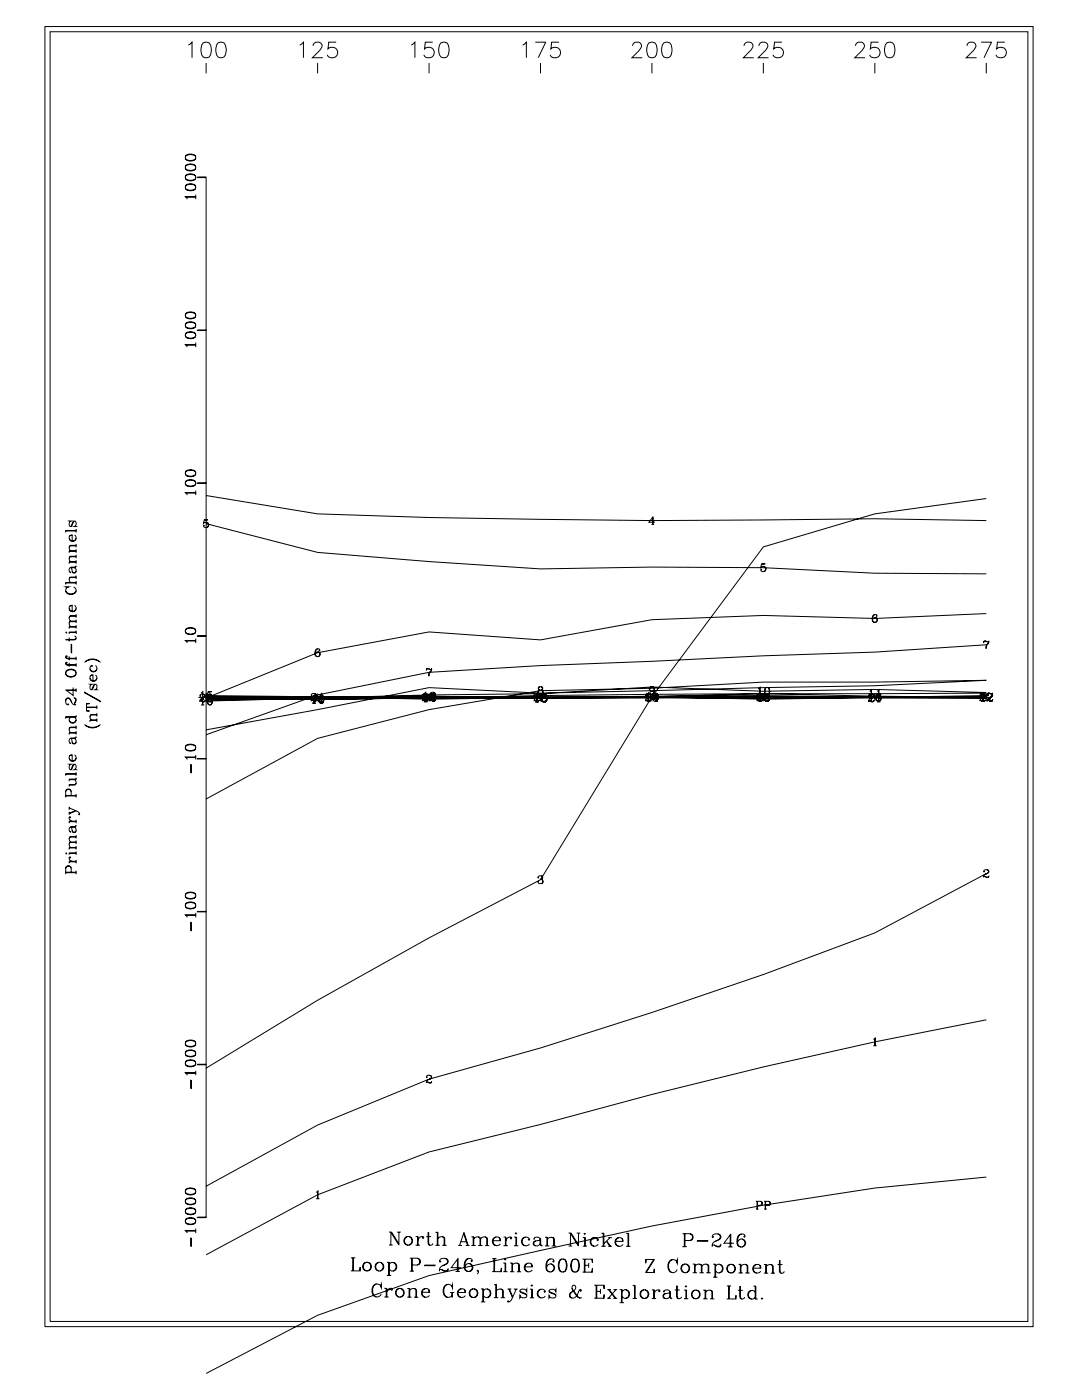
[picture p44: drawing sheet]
<svg xmlns="http://www.w3.org/2000/svg" width="215mm" height="279mm" viewBox="0 0 215 279" stroke-linecap="round" stroke-linejoin="round" font-family="sans-serif">
<g fill="none" stroke="#000" stroke-width=".2">
<path d="M8.9 5.3h197v259.1h-197zM10 6.3h194.9v257.1h-194.9zM37.5 9l.8-.6v3.1M40.5 8.5a1.02 1.02 0 0 1 1.5 .5 2.6 2.6 0 0 1-.3 2.4 1.02 1.02 0 0 1-1.5-.5 2.6 2.6 0 0 1 .3-2.4zM41.1 12.5v2.1M43.5 8.5a1.01 1.01 0 0 1 1.4 .5 2.53 2.53 0 0 1-.3 2.4 1.02 1.02 0 0 1-1.4-.5 2.6 2.6 0 0 1 .3-2.4zM59.7 9l.8-.6v3.1M62.4 9.1a.77 .77 0 0 1 .6-.7h.6a.76 .76 0 0 1 .4 1.2l-1.7 1.9h2M63.3 12.5v2.1M67 8.4h-1.5l-.1 1.3a1.1 1.1 0 0 1 1.6 0 1.1 1.1 0 0 1-.2 1.7 1.1 1.1 0 0 1-1.6-.5M82 9l.7-.6v3.1M85.5 12.5v2.1"/>
<path d="M86.2 8.4h-1.4l-.2 1.3a1.1 1.1 0 0 1 1.7 0 1.1 1.1 0 0 1-.2 1.7 1.1 1.1 0 0 1-1.6-.5M87.9 8.5a1.02 1.02 0 0 1 1.5 .5 2.62 2.62 0 0 1-.3 2.4 1.02 1.02 0 0 1-1.5-.5 2.54 2.54 0 0 1 .3-2.4zM104.2 9l.7-.6v3.1M106.7 8.4h2.1l-1.5 3.1M107.7 12.5v2.1M111.4 8.4h-1.5l-.1 1.3a1.1 1.1 0 0 1 1.6 0 1.1 1.1 0 0 1-.2 1.7 1.1 1.1 0 0 1-1.6-.5M126.1 9.1a.77 .77 0 0 1 .6-.7h.6a.76 .76 0 0 1 .4 1.2l-1.8 1.9h2.1M129.3 8.5a1.02 1.02 0 0 1 1.5 .5 2.62 2.62 0 0 1-.3 2.4 1.02 1.02 0 0 1-1.5-.5 2.55 2.55 0 0 1 .3-2.4zM129.9 12.5v2.1M132.3 8.5a1.02 1.02 0 0 1 1.5 .5 2.6 2.6 0 0 1-.3 2.4 1.02 1.02 0 0 1-1.5-.5 2.57 2.57 0 0 1 .3-2.4zM148.3 9.1a.77 .77 0 0 1 .6-.7h.6a.76 .76 0 0 1 .4 1.2l-1.8 1.9h2.1M151.3 9.1a.77 .77 0 0 1 .5-.7h.6a.76 .76 0 0 1 .5 1.2l-1.8 1.9h2.1"/>
<path d="M152.1 12.5v2.1M155.8 8.4h-1.4l-.2 1.3a1.1 1.1 0 0 1 1.7 0 1.1 1.1 0 0 1-.2 1.7 1.1 1.1 0 0 1-1.6-.5M170.5 9.1a.77 .77 0 0 1 .6-.7h.6a.76 .76 0 0 1 .4 1.2l-1.8 1.9h2.1M174.3 12.5v2.1M175.1 8.4h-1.5l-.1 1.3a1.1 1.1 0 0 1 1.6 0 1.1 1.1 0 0 1-.2 1.7 1.1 1.1 0 0 1-1.6-.5M176.7 8.5a1.02 1.02 0 0 1 1.5 .5 2.6 2.6 0 0 1-.3 2.4 1.02 1.02 0 0 1-1.5-.5 2.6 2.6 0 0 1 .3-2.4zM192.7 9.1a.77 .77 0 0 1 .6-.7h.6a.76 .76 0 0 1 .4 1.2l-1.7 1.9h2M195.5 8.4h2.1l-1.5 3.1M196.6 12.5v2.1M200.3 8.4h-1.5l-.2 1.3a1.1 1.1 0 0 1 1.7 0 1.1 1.1 0 0 1-.2 1.7 1.1 1.1 0 0 1-1.6-.5M36.9 37.4a.94 .94 0 0 0 1.2 .6l.5-.1a.64 .64 0 0 0 .4-.6 .64 .64 0 0 0-.4-.6 1.74 1.74 0 0 0-1.6 .2 .56 .56 0 0 0 .3 .9 1.22 1.22 0 0 0 1.7-.4M36.9 37.2a1.32 1.32 0 0 1 2.1 0"/>
<path d="M36.9 35.5a1.13 1.13 0 0 0 1.7 .4 .63 .63 0 0 0 .4-.5 .63 .63 0 0 0-.4-.6 1.68 1.68 0 0 0-1.6 .2 .56 .56 0 0 0 .3 .8h1.3l.4-.3M36.9 35.2a1.33 1.33 0 0 1 2.1 0M36.9 33.5a1.12 1.12 0 0 0 1.7 .5 .64 .64 0 0 0 .4-.6 .64 .64 0 0 0-.4-.6 1.77 1.77 0 0 0-1.6 .2 .56 .56 0 0 0 .3 .9 1.22 1.22 0 0 0 1.7-.4M36.9 33.3a1.32 1.32 0 0 1 2.1 0M36.9 31.5a1.13 1.13 0 0 0 1.7 .5 .63 .63 0 0 0 .4-.6 .63 .63 0 0 0-.4-.6 1.68 1.68 0 0 0-1.6 .2 .56 .56 0 0 0 .3 .9 1.22 1.22 0 0 0 1.7-.4M36.9 31.3a1.32 1.32 0 0 1 2.1 0M37 39.3h2M39 39.2h-2.1l.4 .5M39 38.8v.9M39.3 35.3l1.7 .1zM39.5 35.4h1.6v207.3h-1.6M36.9 66.9a1.13 1.13 0 0 0 1.7 .5 .63 .63 0 0 0 .4-.6 .63 .63 0 0 0-.4-.6 1.77 1.77 0 0 0-1.6 .2 .56 .56 0 0 0 .3 .9 1.22 1.22 0 0 0 1.7-.4"/>
<path d="M36.9 66.7a1.32 1.32 0 0 1 2.1 0M36.9 64.9a.94 .94 0 0 0 1.2 .6l.5-.1a.64 .64 0 0 0 .4-.6 .64 .64 0 0 0-.4-.5 1.67 1.67 0 0 0-1.6 .1 .55 .55 0 0 0 .3 .9 1.22 1.22 0 0 0 1.7-.4M36.9 64.7a1.33 1.33 0 0 1 2.1 0M36.9 63a1.12 1.12 0 0 0 1.7 .5 .64 .64 0 0 0 .4-.6 .64 .64 0 0 0-.4-.6 1.77 1.77 0 0 0-1.6 .2 .56 .56 0 0 0 .3 .9 1.22 1.22 0 0 0 1.7-.4M36.9 62.8a1.32 1.32 0 0 1 2.1 0M37 68.8h2M39 68.7h-2.1l.4 .5M39 68.3v.9M39.3 65.8l1.7 .1zM36.9 96.4a1.13 1.13 0 0 0 1.7 .5 .63 .63 0 0 0 .4-.6 .63 .63 0 0 0-.4-.6 1.68 1.68 0 0 0-1.6 .2 .56 .56 0 0 0 .3 .9h1.3l.4-.4M36.9 96.2a1.33 1.33 0 0 1 2.1 0M36.9 94.4a.94 .94 0 0 0 1.2 .6l.5-.1a.64 .64 0 0 0 .4-.6 .64 .64 0 0 0-.4-.6 1.77 1.77 0 0 0-1.6 .2 .56 .56 0 0 0 .3 .9 1.22 1.22 0 0 0 1.7-.4"/>
<path d="M36.9 94.2a1.32 1.32 0 0 1 2.1 0M37 98.3h2M39 98.2h-2.1l.4 .5M39 97.8v.9M39.3 96.2l1.7 .1zM41.1 98.8l22.2 3.6a2113.3 2113.3 0 0 0 111 1l22.3 .4M196.6 99.4l-22.3 3-22.2 6.6-22.2 29.9-22.2 36.4-22.2 11.6-22.2 12.5-22.2 13.5M13.1 117.8a1.17 1.17 0 0 0 2.1 0M13.1 116.2h2.1M13.1 105.8h2.1M13.8 107.3a.73 .73 0 0 0 .7 .5 .73 .73 0 0 0 .7-.5M13.8 112.1h1.4"/>
<path d="M13.8 109.9h1.4M14.2 113.1l.3 1 .4 .1a.63 .63 0 0 0 0-1.1M14.4 113.8a.4 .4 0 0 0 .4 .3 .4 .4 0 0 0 .4-.3M14.4 106.7l-.5 .1M14.7 117a.76 .76 0 0 1 .5 .9 .76 .76 0 0 1-.8 .6 .9 .9 0 0 1-1-.2 .9 .9 0 0 1-.2-1l.2-.2-.3-.1h.6l-.3 .1M14.8 103.9l-.6 1h-.2l-.2-.2 .1-.6 .3-.2h-.4l.2 .1M14.9 106.6a.69 .69 0 0 1 .2 1.1 .69 .69 0 0 1-1.1 0 .69 .69 0 0 1 .2-1.1h.2v1.2M15 104.9h.2h-.4l.4-.3v-.4l-.2-.3h-.3l-.6 1M15.2 115h-1.1a.63 .63 0 0 0 0 1.1M15.2 115.1h-1.1l-.3 .3M15.2 112.8l-.3 .2h-.7l-.3 .2-.1 .6 .3 .3-.1-.1M15.2 112.8l-.3 .3h-.9"/>
<path d="M15.2 110.9h-1.1a.63 .63 0 0 0 0 1.1M15.2 111h-1.1l-.3 .3M15.2 108.7h-1.1a.63 .63 0 0 0 0 1.1M15.2 108.8h-1.1l-.3 .3M15.2 105.4v.7M15.2 108.4v.7M15.2 109.5v.7M15.2 110.6v.7M15.2 111.7v.7M15.2 114.7v.7M15.2 115.8v.7M15.2 109.8h-1.4v.4"/>
<path d="M15.2 112h-1.4v.4M15.2 105.7h-2.1v.4M15.2 116.1h-2.1v.4M40.7 103.7l.8-.1h-.8l-.1 .7a.56 .56 0 0 1 .8-.1 .56 .56 0 0 1 0 .8 .56 .56 0 0 1-.8-.1v-.2v.2M41.1 104.4l22.2 5.7 22.2 1.8 22.2 1.5 22.2-.4 22.2 .2 22.2 1.1 22.3 .1M41.2 104.1l.3 .2a.56 .56 0 0 1-.3 .9M129.9 104.5h.5M130.1 103.1v1.4M130.5 104.1h-1.2l.9-1.1v1.5M151.8 112.4h.7h-.7l-.2 .7a.55 .55 0 0 1 .9-.2 .55 .55 0 0 1 0 .9 .55 .55 0 0 1-.9-.2l.1-.1v.1M152.2 112.9l.4 .4-.1 .4-.3 .2M13.1 139.6l.1-.2a.46 .46 0 0 1 .7-.1l.4 .7"/>
<path d="M13.1 134.3a1.08 1.08 0 0 0 1.1 .7 1.08 1.08 0 0 0 1-.9 1.08 1.08 0 0 0-1.1-.7 1.08 1.08 0 0 0-1 .9 1.19 1.19 0 0 0 2.1 0M13.1 134.1a1.19 1.19 0 0 1 2.1 0M13.1 132.3l.3 .2h1.8M13.1 131l.3 .2h1.8M13.1 126.1h.2l-.1 .1zM13.2 132.1l.1 .1 .1-.1h-.3l.1 .4 .2 .1h1.8M13.2 130.8h.2l-.1-.1-.2 .1 .1 .4 .2 .1h1.8M13.3 137.6h1.9M13.8 121.3a.72 .72 0 0 0 .7 .5 .72 .72 0 0 0 .7-.5M13.8 127.1v.8M13.8 130.8v.8M13.8 132.1v.8"/>
<path d="M13.8 126.1h1.4M13.8 125h1.4M14.2 128.4l.1 1.7zM14.4 120.7l-.5 .1M14.6 137v1.6l-1.5-1.1h2.1M14.7 139.1l.5 .2v.4l-.3 .5M14.9 139.1l.2 .3-.2 .8 .1 .3M14.9 126.8a.42 .42 0 0 1 .2 .7l-2 .1M14.9 120.7a.69 .69 0 0 1 .2 1 .69 .69 0 0 1-1.1 0 .69 .69 0 0 1 .2-1h.2v1.1M15.2 127.3l-.4 .2h-1.7M15.2 123.8h-1.1a.63 .63 0 0 0 0 1.1M15.2 123.9h-1.1l-.3 .3"/>
<path d="M15.2 122.7h-1.1a.63 .63 0 0 0 0 1.1M15.2 122.8h-1.1l-.3 .3M15.2 122.4v.7M15.2 123.5v.7M15.2 124.6v.7M15.2 125.7v.7M15.2 130.9v.7M15.2 132.2v.7M15.2 137.2v.7M15.2 124.9h-1.4v.4M15.2 126h-1.4v.4M16.8 138l3.2 1.8z"/>
<path d="M16.8 132.1a2.12 2.12 0 0 1 3.2 0M17 131.9l.4-.3a2.52 2.52 0 0 1 2.4 .3M17.9 135.2a.72 .72 0 0 0 .7 .5 .72 .72 0 0 0 .7-.5M17.9 133.3a.72 .72 0 0 0 .7 .5 .72 .72 0 0 0 .7-.5M18.5 134.6l-.5 .1M18.9 136.4l-.6 1.1h-.2l-.2-.3 .1-.6 .3-.2h-.4l.2 .1M19 134.5a.69 .69 0 0 1 .2 1.1 .69 .69 0 0 1-1.1 0 .69 .69 0 0 1 .2-1.1h.2v1.2M19 132.6a.69 .69 0 0 1 .2 1.1 .69 .69 0 0 1-1.1 0 .69 .69 0 0 1 .2-1.1v.2l-.1-.1M19.1 137.4l.2 .1h-.4l.4-.4v-.4l-.2-.3h-.3l-.6 1.1M36.9 125.9a1.12 1.12 0 0 0 1.7 .5 .64 .64 0 0 0 .4-.6 .64 .64 0 0 0-.4-.6 1.68 1.68 0 0 0-1.6 .2 .55 .55 0 0 0 .3 .9 1.22 1.22 0 0 0 1.7-.4M36.9 125.7a1.33 1.33 0 0 1 2.1 0M37 127.8h2"/>
<path d="M39 127.7h-2.1l.4 .5M39 127.3v.9M39.3 126.7l1.7 .1zM39.5 139h2.4M39.9 138.6v.2l-.1-.1a.53 .53 0 0 1 .6-.4 .53 .53 0 0 1 .5 .5l-.3 .3a.76 .76 0 0 0-.8 .8M40 139.3l.4-.3v1.5M40 138.2l.4-.3v1.5M40 139.4h.7M40.3 137.9v2.6M40.5 138.4l.2 .1 .1 .3-.6 .4M40.9 139.7l-.3 .1h-.8M40.9 139.5l-.2 .4-.7-.2"/>
<path d="M41.1 139h155.5M41.1 138.6l22.2 .3 22.2 .5 22.2-.4 88.9 .1-155.5-.2 22.2 .5 66.6-.5 22.2 .1 44.5-.1-22.3 .1-22.2 .4-22.2-.5-22.2 .1-22.2-.1-22.2 .4-22.2-.2M41.1 138.8l22.2 .6 22.2-.4 66.6 .1 44.5-.1M41.1 138.2v1.6M41.5 137.9h.7h-.7l-.2 .7a.56 .56 0 0 1 .8-.2 .56 .56 0 0 1 0 .9 .56 .56 0 0 1-.8-.2l.1-.1v.1M41.7 139a.9 .9 0 0 0 0 1.5h.2a.91 .91 0 0 0 0-1.5h-.2a1.01 1.01 0 0 0 0 1.5M41.7 138.4a.9 .9 0 0 0 0 1.5h.2a.91 .91 0 0 0 0-1.5h-.2a1.01 1.01 0 0 0 0 1.5M41.9 139a1.01 1.01 0 0 1 0 1.5M41.9 139.4l.4-.4-.1-.4-.3-.2a.97 .97 0 0 1 0 1.5M62.1 138.5v.2l-.1-.1a.53 .53 0 0 1 .6-.4 .53 .53 0 0 1 .5 .5l-.3 .3a.78 .78 0 0 0-.8 .8M62.3 138.9l.3-.3v1.5M62.5 139h1.6"/>
<path d="M62.5 138.7v1.4M62.7 138.2l.2 .2 .1 .3-.6 .4M63.1 139.6l-.2 .1-.9-.1M63.1 139.4l-.2 .4-.6-.2M63.3 129.3a.94 .94 0 0 0-.1 1.6M63.3 138.2v1.6M63.4 129.9l.3 .5v.3l-.3 .2M63.7 129.6v.1v-.1a.54 .54 0 0 0-.6-.2 .54 .54 0 0 0-.3 .6v.4a.51 .51 0 0 0 .5 .5 .51 .51 0 0 0 .5-.6 .51 .51 0 0 0-.7-.3l-.2 .4M63.7 138.9l.4-.3v1.5l.4-.4-.1-.3-.3-.2M63.7 138.5l.4-.3v1.6M63.7 139.8h.7M64 138.6a.93 .93 0 0 0 0 1.5"/>
<path d="M64 138.3v1.8M64.4 138.8v.2l.1-.2a.49 .49 0 0 0-.5-.2 .49 .49 0 0 0-.4 .4 .8 .8 0 0 0 .4 1.1 .49 .49 0 0 0 .5-.3 .49 .49 0 0 0-.4-.6 .49 .49 0 0 0-.5 .4M84.3 138.5l.1 .1h-.2a.53 .53 0 0 1 .6-.4 .53 .53 0 0 1 .5 .5l-.3 .3a.79 .79 0 0 0-.8 .8M84.5 138.3l.3-.3v1.5M84.5 138.6l.3-.2v1.5M84.5 139.9h.6M84.7 139h1.6M84.8 138.1v1.8M84.9 138.2l.2 .2 .1 .3-.6 .4M85 133.5l.2-.3 .5 .2 .3-.2v.5a1.23 1.23 0 0 0-.5 1.1M85 133.2v.5M85.1 133.4l.3-.1 .3 .1"/>
<path d="M85.3 139.6l-.2 .1-.9-.1M85.3 139.4l-.2 .4-.6-.2 .6-.1M85.5 138.2v1.6M85.7 138.6l.3-.2 .5 .2 .3-.2-.1 .4a1.25 1.25 0 0 0-.5 1.1M85.7 138.4v.4M85.8 138.3v.1h-.1a.53 .53 0 0 1 .6-.4 .53 .53 0 0 1 .5 .4l-.3 .3a.77 .77 0 0 0-.8 .8M86 133.7a1.11 1.11 0 0 0-.6 1.1M86.4 138l.3 .3a.57 .57 0 0 1-.6 .6M86.4 138.2l.3 .3a.59 .59 0 0 1-.6 .6M86.5 138.6l-.5-.2-.2 .3-.1-.1a.53 .53 0 0 1 .6-.4 .53 .53 0 0 1 .5 .5l-.3 .3a.79 .79 0 0 0-.8 .8M86.7 138.8a1.1 1.1 0 0 0-.5 1.1M86.8 139.3l-.3 .2-.8-.1"/>
<path d="M86.8 139.2l-.2 .3-.6-.2M86.8 139.6l-.3 .1-.8-.1M86.8 139.4l-.2 .4-.6-.2M106.5 138.5l.1 .1h-.1a.53 .53 0 0 1 .5-.4 .53 .53 0 0 1 .5 .5l-.3 .3a.78 .78 0 0 0-.7 .8M106.7 138.6l.3-.2v1.5M106.7 139.9h.6M106.9 139h1.6M107 138.4v1.5M107.1 138.2l.3 .3a.59 .59 0 0 1-.6 .6M107.5 139.6l-.2 .1-.8-.1M107.5 139.4l-.2 .4-.6-.2M107.6 136.9l-.3 .1v.3a.51 .51 0 0 0 .9 0v-.2a.53 .53 0 0 0-.8-.1l-.1 .3 .3 .3"/>
<path d="M107.6 137.6l-.4 .2a.52 .52 0 0 0 .6 .7 .52 .52 0 0 0 .4-.8l-.3-.1M107.6 137.6l-.3 .2v.3l.3 .3M107.7 138.2v1.6M107.9 136.9l.2 .2-.2 .5M107.9 137.6l.3 .2v.3l-.3 .3M108 138.6v.2l-.1-.1a.49 .49 0 0 1 .6-.4 .49 .49 0 0 1 .4 .5l-.1 .1-.4 .1M108 138.5v.2l-.1-.1a.49 .49 0 0 1 .6-.4 .49 .49 0 0 1 .4 .5l-.1 .1-.4 .1M108.3 138.4h-.2l-.1 .4a.54 .54 0 0 0 .9 0v-.2a.53 .53 0 0 0-.7-.2l-.1 .4 .2 .2M108.3 139l-.4 .3a.51 .51 0 0 0 .7 .6 .51 .51 0 0 0 .2-.8l-.2-.1M108.3 139l-.3 .3v.3l.3 .3M108.6 139l.2-.2v-.4h-.2l.2 .2v.3l-.2 .1 .2 .1a.43 .43 0 0 1 .2 .5 .43 .43 0 0 1-.4 .3l-.5-.1-.1-.3v.1M108.6 139l.3 .3-.1 .5-.2 .1 .3-.3-.1-.4"/>
<path d="M108.6 138.2l.2 .2v.3l-.2 .2 .2 .1a.44 .44 0 0 1 .2 .4 .44 .44 0 0 1-.4 .4l-.5-.1-.1-.4v.2M108.8 139l.1 .5-.3 .3M128.7 138.5v.2v-.1a.53 .53 0 0 1 .5-.4 .53 .53 0 0 1 .5 .5l-.3 .3a.77 .77 0 0 0-.7 .8M128.9 138.4l.4-.3v1.6M128.9 138.5l.4-.3v1.6M128.9 139.8h.7M128.9 139.7h.7M129.1 139h1.6M129.2 138.2v1.6M129.3 138.2l.3 .3a.59 .59 0 0 1-.6 .6M129.7 139.6l-.2 .1-.8-.1M129.7 139.4l-.1 .4-.7-.2"/>
<path d="M129.9 136.9l-.4 .4 .1 .3 .3 .2M129.9 138.2v1.6M130 136.9a.94 .94 0 0 1-.1 1.5M130.4 137.4a.5 .5 0 0 1-.7 .4 .5 .5 0 0 1-.2-.7 .5 .5 0 0 1 .7-.1 .85 .85 0 0 1 .3 .9 .85 .85 0 0 1-.8 .5l-.2-.2 .1-.1v.1M130.6 138.2l-.4 .5 .1 .3 .3 .2M130.6 139.8h.5M130.6 139.7h.5M130.7 138.2a.93 .93 0 0 1 0 1.6M130.8 138.3v1.5M130.9 138.2l-.8 1.1h1.2M131.1 138.7a.5 .5 0 0 1-.6 .4 .5 .5 0 0 1-.3-.7 .5 .5 0 0 1 .8-.1 .84 .84 0 0 1 .2 .9 .84 .84 0 0 1-.8 .6l-.2-.2 .1-.2v.2M131.3 139.2h-1.2l.8-1.1v1.7"/>
<path d="M151 138.5v.1h-.1a.53 .53 0 0 1 .5-.4 .53 .53 0 0 1 .5 .5l-.3 .3a.77 .77 0 0 0-.7 .8M151.1 137.3l.4-.3v1.6M151.1 138.5l.4-.3v1.6M151.1 138.6h.7M151.1 139.8h.7M151.3 139h1.6M151.4 137.1v2.7M151.5 138.2l.3 .2v.3l-.5 .4M151.9 139.6l-.2 .1-.8-.1M151.9 139.4l-.1 .4-.7-.2M152.1 138.2v1.6M152.5 138.3l.7-.1h-.7l-.1 .8a.56 .56 0 0 1 .8-.2 .56 .56 0 0 1 0 .9 .56 .56 0 0 1-.8-.2v-.2v.2"/>
<path d="M152.8 137a.9 .9 0 0 0 0 1.6h.2a.89 .89 0 0 0 0-1.6 .84 .84 0 0 0-.4 1.4l.2 .2M152.8 138.2a.9 .9 0 0 0 0 1.6h.2a.89 .89 0 0 0 0-1.6 .84 .84 0 0 0-.4 1.4l.2 .2M153 137a.99 .99 0 0 1 0 1.6M153 138.2a.99 .99 0 0 1 0 1.6l.1-.1a.54 .54 0 0 0 .2-.5 .54 .54 0 0 0-.3-.5M173.2 138.6v.2l-.1-.1a.53 .53 0 0 1 .5-.4 .53 .53 0 0 1 .5 .5l-.3 .3a.76 .76 0 0 0-.7 .8M173.3 137.8l.4-.3v1.5M173.3 138.5l.4-.3v1.6M173.3 139h.7M173.3 139.8h.7M173.6 139h1.5M173.6 137.6v2.2M173.8 138.4l.3 .2a.6 .6 0 0 1-.6 .6"/>
<path d="M174.1 139.7l-.2 .1h-.8M174.1 139.5l-.1 .4-.7-.2M174.3 122.5a.93 .93 0 0 0 0 1.5M174.3 138.2v1.6M174.4 123.1l.4 .4-.1 .3-.3 .2M174.7 122.7v.2l.1-.2a.49 .49 0 0 0-.5-.2 .49 .49 0 0 0-.4 .4 .8 .8 0 0 0 .4 1.1 .48 .48 0 0 0 .6-.3 .48 .48 0 0 0-.4-.6 .48 .48 0 0 0-.6 .4M174.8 137.8l.4-.3v1.5M174.8 138.6l.4-.2v1.5M174.8 139h.7M174.8 139.9h.7M175.1 138.2a.94 .94 0 0 0-.1 1.6M175.1 137.6v2.3"/>
<path d="M175.2 138.8l.3 .5v.3l-.3 .2M175.5 138.4v.2v-.2a.54 .54 0 0 0-.6-.1 .54 .54 0 0 0-.3 .6v.4a.5 .5 0 0 0 .5 .5 .5 .5 0 0 0 .5-.6 .5 .5 0 0 0-.7-.3l-.3 .4M195.4 138.5v.2l-.1-.1a.53 .53 0 0 1 .6-.4 .53 .53 0 0 1 .4 .5l-.3 .3a.77 .77 0 0 0-.7 .8M195.5 138.5l.4-.3v1.6M195.5 138.4l.4-.3v1.6M195.5 139.8h.7M195.5 139.7h.7M195.8 139h1.6M195.8 138.2v1.6M196 138.2l.2 .2 .1 .3-.6 .4M196 128l.3-.3 .5 .3 .3-.3-.1 .5a1.22 1.22 0 0 0-.4 1.1M196 127.7v.5"/>
<path d="M196.1 127.9l.3-.1 .4 .2M196.3 139.6l-.2 .1-.8-.1M196.3 139.4l-.1 .4-.7-.2M196.6 122.3l-22.3 1-22.2-.6-22.2 .8-22.2 4-22.2-1.5-22.2 4.1-22.2 9M196.6 128.5l-22.3 1.5-22.2 .7-22.2 1.1-22.2 .9-22.2 1.3-22.2 4.5-22.2 7.9M196.6 138l-22.3-.6-22.2 .4-22.2-.9-22.2 1.4-22.2 .2-44.4 1.2M196.6 138.2l-66.7 .2-22.2 .2-22.2 .5-44.4 .4M196.6 139l-22.3-.2-22.2-.5-22.2 .6-22.2 .2-22.2-.3-44.4 .3M196.6 138.6l-22.3 .4-22.2-.4-22.2 .2-22.2 .3h-22.2l-22.2 .3-22.2-.1 22.2-.3 44.4 .1 88.9-.1M196.6 139l-44.5-.1-44.4 .2-44.4-.1-22.2 .4M196.6 139l-155.5 .1M196.6 138.2v1.6"/>
<path d="M196.8 138.4l.2-.3 .5 .2 .3-.2-.1 .4-.4 .8v.4M196.8 138.1v.4M196.9 138.5v.2l-.1-.1a.53 .53 0 0 1 .5-.4 .53 .53 0 0 1 .5 .5l-.3 .3a.79 .79 0 0 0-.7 .8M196.9 138.3l.3-.1 .3 .1M197 128.2a1.1 1.1 0 0 0-.5 1.1M197.5 138.2l.2 .2v.3l-.5 .4M197.7 138.5a1.09 1.09 0 0 0-.5 1.2M197.8 139.6l-.2 .1-.8-.1M197.8 139.4l-.1 .4-.7-.2M13.1 157.8a.56 .56 0 0 1 .5-.5 .56 .56 0 0 1 .6 .5M13.1 158.6h2.1M13.1 154.3h2.1"/>
<path d="M13.5 140.4h.2l-.1 .1a.7 .7 0 0 1-.5-.7 .7 .7 0 0 1 .6-.7l.4 .4a1.03 1.03 0 0 0 1.1 1M13.8 151.1a.72 .72 0 0 0 .7 .5 .72 .72 0 0 0 .7-.5M13.8 143.5a.72 .72 0 0 0 .7 .5 .72 .72 0 0 0 .7-.5M13.8 146.1h1.4M14.1 143a.66 .66 0 0 0-.1 .9 .66 .66 0 0 0 1 0 .66 .66 0 0 0-.1-.9M14.2 158.6l-.1-1.1a.55 .55 0 0 0-.6-.2 .55 .55 0 0 0-.4 .5v1.1M14.2 147.2l.3 1 .4 .1a.63 .63 0 0 0 0-1.1M14.4 150.6l-.5 .1M14.4 147.9a.4 .4 0 0 0 .4 .3 .4 .4 0 0 0 .4-.3M14.8 152.3l-.6 1.1h-.2l-.2-.3 .1-.6 .3-.2h-.4l.2 .1M14.9 155.4a.64 .64 0 0 1 0 1.1h-1.1M14.9 150.5a.69 .69 0 0 1 .2 1 .69 .69 0 0 1-1.1 0 .69 .69 0 0 1 .2-1h.2v1.1"/>
<path d="M15 153.3l.2 .1h-.4l.4-.4v-.4l-.2-.3h-.3l-.6 1.1M15.2 156.1l-.3 .3h-1.1v.4M15.2 146.9l-.3 .2-.9 .1a.67 .67 0 0 0-.1 .9l.2 .1-.1-.1M15.2 146.8l-.3 .4h-.9M15.2 144.9h-1.1a.64 .64 0 0 0 0 1.1M15.2 145h-1.1l-.3 .3M15.2 142.6v.4h-2.1M15.2 144.6v.7M15.2 145.7v.7M15.2 153.9v.7M15.2 155v.4h-1.4M15.2 158.3v.6"/>
<path d="M15.2 146h-1.4v.4M15.2 155.3h-1.4v.4M15.2 154.2h-2.1v.4M15.2 142.9h-2.1v.4M16.8 144.4a2.12 2.12 0 0 0 3.2 0M17 144.6l1.2 .4 .9-.1 .7-.3M17.2 140.3l.6-.1h-.6v1.5h.6l-.6-.1M17.2 141h2.1M17.2 140.9h2.1M17.9 143.6h1.4M19.3 142.4h-1.1a.62 .62 0 0 0 0 1.1M19.3 142.5h-1.1l-.3 .3"/>
<path d="M19.3 143.5h-1.4v.4M19.3 140.6v.7M19.3 142.1v.7M19.3 143.2v.7M36.9 149.1a.94 .94 0 0 0 1.2 .6l.5-.1a.64 .64 0 0 0 .4-.6 .64 .64 0 0 0-.4-.6 1.68 1.68 0 0 0-1.6 .2 .55 .55 0 0 0 .3 .9 1.22 1.22 0 0 0 1.7-.4M36.9 148.9a1.33 1.33 0 0 1 2.1 0M37 151h2M38 152.4l.1 1.6zM39 150.9h-2.1l.4 .5M39 150.5v.9M39.3 151.2l1.7 .1zM40 140.5h.7"/>
<path d="M41.1 145.5l22.2-4.1 22.2-4.3 22.2 1.1 44.4-1.1 22.2-.4 22.3-1.1-22.3 .4h-22.2l-22.2 1.2-22.2 .5-22.2 3.7-22.2 5.8-22.2 12.1M62.3 140.1h.6M63.7 140.1h.7M13.1 173.1a.57 .57 0 0 1 .5-.4 .57 .57 0 0 1 .6 .4M13.1 173.9h2.1M13.2 170v.2l-.1-.1zM13.8 161l1.4 .6a.82 .82 0 0 1 .7 .7l-.1 .1v-.2M13.8 171.8h1.4M13.8 160.8v.6M13.8 161.8v.6M13.8 170.1h1.4M13.8 169h1.4"/>
<path d="M13.8 163.8h1.4M13.9 170.9l.1 .1 .1-.1-.2-.1a.56 .56 0 0 0 0 .6 .56 .56 0 0 0 .5 .3M13.9 162.9h.2l-.2-.1a.57 .57 0 0 0 0 .6 .57 .57 0 0 0 .5 .3M14.2 173.9v-.8a.55 .55 0 0 0-.6-.6 .55 .55 0 0 0-.5 .6v1.1M14.2 164.9l.3 1 .4 .1a.63 .63 0 0 0 0-1.1M14.4 165.6a.41 .41 0 0 0 .4 .3 .41 .41 0 0 0 .4-.3M15 161.6l-1.2 .5M15.2 167.8h-1.1a.64 .64 0 0 0 0 1.1M15.2 167.9h-1.1l-.3 .3M15.2 166.7h-1.1a.63 .63 0 0 0 0 1.1M15.2 166.8h-1.1l-.3 .3M15.2 164.6l-.3 .2-.9 .1-.2 .3v.4l.3 .3-.1-.1"/>
<path d="M15.2 164.5l-.3 .4h-.9M15.2 163.4v.7M15.2 166.5v.6M15.2 167.5v.7M15.2 168.6v.7M15.2 169.7v.7M15.2 171.4v.7M15.2 173.6v.6M15.2 171.7h-1.4v.4M15.2 163.7h-1.4v.4M15.2 168.9h-1.4v.4M15.2 170h-1.4v.4"/>
<path d="M15.2 161.6l-1.4 .6M36.9 178.6a1.12 1.12 0 0 0 1.7 .5 .64 .64 0 0 0 .4-.6 .64 .64 0 0 0-.4-.6 1.77 1.77 0 0 0-1.6 .2 .56 .56 0 0 0 .3 .9 1.22 1.22 0 0 0 1.7-.4M36.9 178.4a1.32 1.32 0 0 1 2.1 0M107.3 174.9v.1l-.1-.1 .1-.3a.58 .58 0 0 1 .9 .2l-.1 .4h-.5M107.9 174.6l.2 .2v.2l-.2 .2 .1 .1a.43 .43 0 0 1 .3 .5 .43 .43 0 0 1-.4 .3h-.6l-.1-.3 .1-.1v.1M108.1 175.4l.1 .4-.3 .3M196.1 173.6v.2l-.1-.1a.53 .53 0 0 1 .6-.4 .53 .53 0 0 1 .5 .5l-.3 .3a.75 .75 0 0 0-.8 .8M196.6 174.1l-22.3 11.8-22.2 8.3-22.2 7.6-22.2 7.1-22.2 6.2-22.2 9.2-22.2 12.1M196.7 173.3l.3 .3a.58 .58 0 0 1-.6 .6M197.1 174.7l-.2 .1h-.9M197.1 174.5l-.2 .4-.6-.2M36.9 180.6a1.12 1.12 0 0 0 1.7 .5 .63 .63 0 0 0 .4-.6 .63 .63 0 0 0-.4-.6 1.67 1.67 0 0 0-1.6 .2 .57 .57 0 0 0 .3 .9h1.3l.4-.4"/>
<path d="M36.9 180.4a1.33 1.33 0 0 1 2.1 0M37 182.4h2M38 183.8l.1 1.7zM39 182.4h-2.1l.4 .5M39 182v.9M39.3 181.7l1.7 .1zM36.9 212a1.13 1.13 0 0 0 1.7 .5 .63 .63 0 0 0 .4-.6 .63 .63 0 0 0-.4-.6 1.74 1.74 0 0 0-1.6 .2 .56 .56 0 0 0 .3 .9h1.3l.4-.4M36.9 211.8a1.32 1.32 0 0 1 2.1 0M36.9 210.1a.94 .94 0 0 0 1.2 .6l.5-.1a.64 .64 0 0 0 .4-.6 .64 .64 0 0 0-.4-.6 1.67 1.67 0 0 0-1.6 .2 .55 .55 0 0 0 .3 .9 1.22 1.22 0 0 0 1.7-.4M36.9 209.9a1.33 1.33 0 0 1 2.1 0M36.9 208.1a1.13 1.13 0 0 0 1.7 .5 .63 .63 0 0 0 .4-.6 .63 .63 0 0 0-.4-.6 1.75 1.75 0 0 0-1.6 .2 .56 .56 0 0 0 .3 .9h1.3l.4-.4M36.9 207.9a1.32 1.32 0 0 1 2.1 0"/>
<path d="M37 213.9h2M38 215.3l.1 1.7zM39 213.8h-2.1l.4 .5M39 213.4v.9M39.3 212.1l1.7 .1zM85.1 214.6v.1h-.1a.53 .53 0 0 1 .5-.4 .53 .53 0 0 1 .5 .5l-.3 .3a.74 .74 0 0 0-.7 .8M85.7 214.3l.3 .3a.61 .61 0 0 1-.6 .6M86 215.7l-.2 .1-.8-.1M86 215.5l-.1 .4-.7-.2M174.1 207.2l.3-.3v1.5M174.1 208.4h.6M174.3 207v1.4"/>
<path d="M196.6 203.3a1029.8 1029.8 0 0 0-88.9 20.8l-22.2 5.5-22.2 8.5-22.2 12M36.9 239.6a.94 .94 0 0 0 1.2 .5l.5-.1a.64 .64 0 0 0 .4-.5 .64 .64 0 0 0-.4-.6 1.77 1.77 0 0 0-1.6 .2 .56 .56 0 0 0 .3 .8 1.22 1.22 0 0 0 1.7-.3M36.9 239.4a1.32 1.32 0 0 1 2.1 0M36.9 237.6a1.13 1.13 0 0 0 1.7 .5 .63 .63 0 0 0 .4-.6 .63 .63 0 0 0-.4-.6 1.66 1.66 0 0 0-1.6 .2 .56 .56 0 0 0 .3 .9 1.22 1.22 0 0 0 1.7-.4M36.9 237.4a1.33 1.33 0 0 1 2.1 0M63 237.7l.4-.3v1.5M63 238.9h.7M63.3 237.4v1.5M150.7 239.4h.8l.4 .3-.1 .5-.8 .1M150.9 239.4v1.6M151 239.4v1.6M151.5 239.4l.3 .3v.4l-.3 .2"/>
<path d="M152.3 239.4h.9l.3 .3-.1 .5-.8 .1M152.5 239.4v1.6M152.6 239.4v1.6M153.2 239.4l.3 .3-.1 .4-.2 .2M196.6 234.6l-22.3 2.2-22.2 3.4-22.2 4.2-44.4 9.8-22.2 8-22.2 11.6M36.9 243.5a1.12 1.12 0 0 0 1.7 .5 .64 .64 0 0 0 .4-.6 .64 .64 0 0 0-.4-.6 1.77 1.77 0 0 0-1.6 .2 .56 .56 0 0 0 .3 .9 1.22 1.22 0 0 0 1.7-.4M36.9 243.3a1.32 1.32 0 0 1 2.1 0M36.9 241.5a1.12 1.12 0 0 0 1.7 .5 .64 .64 0 0 0 .4-.6 .64 .64 0 0 0-.4-.6 1.68 1.68 0 0 0-1.6 .2 .57 .57 0 0 0 .3 .9h1.3l.4-.4M36.9 241.3a1.33 1.33 0 0 1 2.1 0M37 245.4h2M38 246.8l.1 1.6zM39 245.3h-2.1l.4 .5"/>
<path d="M39 244.9v.9M39.3 242.6l1.7 .1zM69.9 253.3h1.9v-.7l-.1 .7M69.9 250.7h.9M70.3 250.7v2.6M70.4 250.7v2.6M73 251.6a.87 .87 0 0 0-.6 1.3 .87 .87 0 0 0 1.5 0 .87 .87 0 0 0-.6-1.3 .88 .88 0 0 0-.9 .7 .88 .88 0 0 0 .6 1M73.3 251.6a.91 .91 0 0 1 .6 .9 .91 .91 0 0 1-.6 .8M75 255.9a1.48 1.48 0 0 0 0 2.6M75.5 251.6a.88 .88 0 0 0-.6 1.3 .88 .88 0 0 0 1.5 0 .88 .88 0 0 0-.7-1.3 .89 .89 0 0 0-.8 .8 .89 .89 0 0 0 .6 .9M75.7 251.6a.91 .91 0 0 1 .7 .9 .91 .91 0 0 1-.7 .8M75.9 256.3l.1 .4v-.8l-.1 .4a.96 .96 0 0 0-1.1-.3 .96 .96 0 0 0-.7 .9 1.14 1.14 0 0 0 .3 1.2 1.14 1.14 0 0 0 1.2 .3l.4-.5"/>
<path d="M76.6 258.5h.9M76.6 256.8h.5v1.7M77 256.8v1.7M77.1 254.2h.9M77.1 251.6h.5v2.6M77.5 251.6v2.6M77.5 248.2h.8M77.5 245.6h.5l1.5 2.3M77.6 252a.83 .83 0 0 1 1.2-.1 .83 .83 0 0 1 0 1.2 .83 .83 0 0 1-1.2-.1M77.9 245.6v2.6M78.1 256.9l-.1 .1 .1 .2 .1-.3a.71 .71 0 0 0-.7 0 .71 .71 0 0 0-.4 .6M78.3 251.6a.9 .9 0 0 1 .7 .9 .9 .9 0 0 1-.7 .8"/>
<path d="M79.1 245.6h.8M79.5 245.6v2.6l-1.5-2.4M79.6 256.8a.88 .88 0 0 0-.6 1.3 .88 .88 0 0 0 1.4 0 .88 .88 0 0 0-.6-1.3 .89 .89 0 0 0-.9 .8 .89 .89 0 0 0 .7 .9M79.8 256.8a.91 .91 0 0 1 .6 .9 .91 .91 0 0 1-.6 .8M81.2 258.6h.8M81.2 256.8h.5v1.8M81.2 246.5a.87 .87 0 0 0-.6 1.3 .87 .87 0 0 0 1.5 0 .87 .87 0 0 0-.6-1.3 .88 .88 0 0 0-.9 .7 .88 .88 0 0 0 .6 1M81.5 246.5a.91 .91 0 0 1 .6 .8 .91 .91 0 0 1-.6 .9M81.5 256.8v1.8M81.7 253.4h.8M81.7 257.2a.8 .8 0 0 1 1.3 0v1.4M81.7 250.8h1.5a.68 .68 0 0 1 .6 .7 .68 .68 0 0 1-.7 .6h-.9"/>
<path d="M82 250.8v2.6M82.2 250.8v2.6M82.5 258.6h.9M82.5 256.8l.4 .4v1.4M82.8 248.2h.9M82.8 246.5h.5v1.7M83.2 250.8a.71 .71 0 0 1 .5 .7 .71 .71 0 0 1-.6 .6M83.2 246.5v1.7M84.1 257.6h1.5a.85 .85 0 0 0-1.3-.6 .85 .85 0 0 0 .1 1.4 .93 .93 0 0 0 1.2-.2M84.3 246.6l-.1 .1 .1 .1 .1-.2a.7 .7 0 0 0-.7 0 .7 .7 0 0 0-.4 .6M84.6 252.2h2.1v.1h-2.1zM84.8 256.8a.91 .91 0 0 0-.7 .9 .91 .91 0 0 0 .6 .9"/>
<path d="M84.9 246.5h1M85.3 245.6l.1 2.5a.53 .53 0 0 0 .9-.3M85.4 257l.1 .6M85.4 245.6v2.1l.3 .5M86.8 248.2h.8M86.8 245.6h.5v2.6M87.2 245.6l-.1 2.6M87.3 246.9a.81 .81 0 0 1 1.3 0v1.3M87.7 251.3l.1 .1-.1 .2-.1-.2a.88 .88 0 0 1 .9-.6 .88 .88 0 0 1 .8 .8 2.11 2.11 0 0 1-1.3 .8l-.3 .3-.1 .7M88.1 248.2h.9M88.1 246.5l.4 .4v1.3M88.7 250.8a.62 .62 0 0 1 .4 1l-.9 .5"/>
<path d="M89.2 256a1.47 1.47 0 0 0 0 2.6M89.3 253l-.4 .3-.9-.3-.4 .1M89.3 252.8l-.2 .6h-.5l-.6-.4M89.7 257.6h.8M90.1 257.6v1M90.1 256.4l.1 .3v-.7l-.1 .4a.96 .96 0 0 0-1.1-.3 .96 .96 0 0 0-.7 .9 1.14 1.14 0 0 0 .3 1.2 1.14 1.14 0 0 0 1.2 .3l.3-.3M90.2 257.6v1M90.8 253.4h.9M91.2 251.1v2.3M91.3 257.6h1.5a.85 .85 0 0 0-1.4-.6 .85 .85 0 0 0 .1 1.5 .92 .92 0 0 0 1.3-.3M91.3 248.2h.8M91.6 248.2l.9-2.5 .8 2.5"/>
<path d="M91.8 247.5h1.1M91.9 252.7h-2l1.4-1.9v2.6M91.9 256.9a.91 .91 0 0 0-.6 .8 .91 .91 0 0 0 .6 .9M92.5 246l.7 2.2M92.5 257l.1 .6M92.8 248.2h.8M93.4 250.8a1.57 1.57 0 0 0-.4 2.5l.2 .1M93.5 251.8a.82 .82 0 0 1 .6 .8 .82 .82 0 0 1-.6 .8M93.9 248.3h.9M93.9 246.5h.5v1.8M94 251.2l-.1 .1 .1 .2 .1-.3a.9 .9 0 0 0-1.1-.3 .9 .9 0 0 0-.5 1v.8a.85 .85 0 0 0 .9 .8 .85 .85 0 0 0 .8-.8 .85 .85 0 0 0-.8-.9l-.4 .1-.4 .7M94.3 256.9a.88 .88 0 0 0-.7 1.3 .88 .88 0 0 0 1.5 0 .88 .88 0 0 0-.6-1.3 .89 .89 0 0 0-.9 .7 .89 .89 0 0 0 .6 1"/>
<path d="M94.3 246.5v1.8M94.4 246.9a.81 .81 0 0 1 1.4 0v1.4M94.5 256.9a.91 .91 0 0 1 .6 .9 .91 .91 0 0 1-.6 .8M95.2 253.4l-.1-.1 .1-.1 .2 .4-.3 .3M95.3 248.3h.9M95.3 246.5l.4 .4v1.4M95.8 246.9a.8 .8 0 0 1 1.3 0v1.4M95.8 259.5h.9M95.9 256.9h.5l-.1 2.6M96.2 256.9v2.6M96.4 257.3a.82 .82 0 0 1 1.2-.1 .82 .82 0 0 1 0 1.2 .82 .82 0 0 1-1.3-.1M96.7 248.3h.8"/>
<path d="M96.7 246.5l.3 .4v1.4M97.1 256.9a.9 .9 0 0 1 .6 .9 .9 .9 0 0 1-.6 .8M98.1 253.5h1.8v-.8l-.1 .8M98.1 250.9h.8M98.3 247.3h1.4a.85 .85 0 0 0-1.3-.6 .85 .85 0 0 0 .1 1.5 .96 .96 0 0 0 1.2-.3M98.4 258.6l.9 .1M98.5 250.9l-.1 2.6M98.5 256h.4v2.6M98.6 250.9v2.6M98.8 256v2.6M98.9 246.6a.91 .91 0 0 0-.6 .8 .91 .91 0 0 0 .6 .9M98.9 257.3a.81 .81 0 0 1 1.4 0v1.4"/>
<path d="M99.5 246.7l.1 .6M99.8 258.7h.9M99.8 256.9l.4 .4v1.4M100.3 253.5h.8M100.3 251.7h.5v1.8M100.4 248.3h.8M100.4 246.6h.4v1.7M100.7 250.9l.1 .1-.1 .1-.2-.1zM100.7 251.7v1.8M100.7 246.6v1.7M101.2 256.9h.7M101.4 256.9l.7 1.8"/>
<path d="M101.5 256.9l.6 1.5M101.6 253.5h.9M101.7 251.7h.4v1.8M101.8 246.7l-.1 .1 .1 .1 .2-.2a.71 .71 0 0 0-.8-.1 .71 .71 0 0 0-.4 .7M102 251.7v1.8M102.1 252.1a.81 .81 0 0 1 1.4 0v1.4M102.4 256.9h.7M102.4 248.3h.9M102.5 246.6h.5l-.1 1.7M102.7 245.8l.1-.1 .2 .1-.2 .2zM102.8 246.6v1.7M102.9 256.9l-.8 1.8a1.02 1.02 0 0 1-.8 .8l-.2-.1 .2-.1 .1 .1"/>
<path d="M103 253.5h.9M103 251.8l.4 .3v1.4M103.6 257.3l1.4 .8v.3l-.4 .3-.7-.1-.3-.4v.5l.1-.3M104.6 252.5h1.5a.85 .85 0 0 0-1.3-.6 .85 .85 0 0 0 0 1.5 .94 .94 0 0 0 1.3-.3M104.7 246.6a.91 .91 0 0 0-.6 .8 .91 .91 0 0 0 .6 .9M104.9 257.2l.1-.2v.5l-.5-.5-.5-.1-.4 .3v.2l1.4 .8M105.2 251.8a.91 .91 0 0 0-.6 .8 .91 .91 0 0 0 .6 .9M105.4 247l-.1 .1 .1 .1 .1-.1a.87 .87 0 0 0-1.3-.3 .87 .87 0 0 0 0 1.4 .87 .87 0 0 0 1.3-.3M105.6 258.7h.9M105.6 257h.5v1.7M105.8 251.9l.2 .6M105.9 256.2l.1-.1 .1 .1-.1 .1z"/>
<path d="M106 257v1.7M106.5 246.8l-.1 .2 .4-.4h.5l.3 .2 .2 1.2 .2 .3M106.8 247.3a.51 .51 0 0 0-.4 .5 .51 .51 0 0 0 .4 .5M107.6 246.8v1.2l.2 .2 .3 .1M107.6 247.1l-1.2 .4-.1 .5a.78 .78 0 0 0 1.3 0M107.8 257a.91 .91 0 0 0-.6 .8 .91 .91 0 0 0 .6 .9M108.6 257.3l-.2 .2 .2 .1 .1-.1a.87 .87 0 0 0-1.3-.3 .87 .87 0 0 0 0 1.4 .87 .87 0 0 0 1.3-.3M108.6 248.3h.9M108.6 246.6h.5v1.7M109 246.6v1.7M109.1 247a.81 .81 0 0 1 1.4 0v1.3M109.4 257.3l1.4 .8v.4l-.4 .2h-.5l-.5-.5v.5l.1-.2"/>
<path d="M109.7 250.9a1.57 1.57 0 0 0-.4 2.5l.2 .1M109.8 251.9a.83 .83 0 0 1 .6 .8 .83 .83 0 0 1-.6 .8M110 248.3h.8M110 246.6l.4 .4-.1 1.3M110.3 251.3l-.1 .1 .1 .2 .1-.3a.82 .82 0 0 0-.8-.4 .82 .82 0 0 0-.7 .6 1.35 1.35 0 0 0 .6 2 .81 .81 0 0 0 1-.6 .81 .81 0 0 0-.6-1 .81 .81 0 0 0-1 .8M110.7 257.2l.1-.2v.5l-.1-.3a.83 .83 0 0 0-1.1-.1l-.2 .1 .1 .4 1.3 .6M112 250.9a1.19 1.19 0 0 0-.7 1.5l.1 .6a.79 .79 0 0 0 .7 .5 .79 .79 0 0 0 .8-.5 2.1 2.1 0 0 0-.3-1.9 .7 .7 0 0 0-1.1 .3 1.51 1.51 0 0 0 .5 2.1M112.3 251l.2 .1a2.02 2.02 0 0 1 0 2.3l-.2 .1M113.3 248.4h.7M113.3 245.8h.5l1.5 2.3M113.7 245.8v2.6M114 257.5a.69 .69 0 0 0-.4 .6 .69 .69 0 0 0 .4 .6"/>
<path d="M114 256.8l1.1 1.6 .5 .3M114.5 251a1.2 1.2 0 0 0-.8 1.4l.2 .7a.8 .8 0 0 0 .7 .5 .8 .8 0 0 0 .8-.5 2.17 2.17 0 0 0-.3-2 .71 .71 0 0 0-1.1 .3 1.54 1.54 0 0 0 .5 2.2M114.7 251l.3 .1a2.01 2.01 0 0 1 0 2.3l-.3 .2M114.9 245.8h.8M115.3 245.8v2.6l-1.5-2.4M115.7 257.1l-.1 .2 .1 .1 .1-.1-.1-.3-.3 .4a1.48 1.48 0 0 1-1.4 1.3l-.4-.1-.1-.6 .1-.3 .8-.4a.65 .65 0 0 0 .2-1l-.2-.2-.3 .2a.95 .95 0 0 0 .3 1.2l.8 1.1 .5 .1 .1-.2M116.1 253.6h2v-.8l-.2 .8M116.1 251h2v.7l-.1-.7M116.1 248.4h.9M116.2 246.7h.4v1.7M116.4 245.9l.1-.1 .2 .1-.2 .1zM116.5 251l-.1 2.6"/>
<path d="M116.5 246.7v1.7M116.6 252.2h.7M116.6 251v2.6M117.3 251.7v1M118.4 246.7a.91 .91 0 0 0-.7 .8 .91 .91 0 0 0 .7 .9M118.4 258.8h2v-.8l-.1 .8M118.4 256.2h2v.7l-.1-.7M118.8 256.2v2.6M118.9 257.4h.8M118.9 256.2v2.6M119.1 247l-.1 .2 .1 .1 .1-.1a.87 .87 0 0 0-1.3-.3 .87 .87 0 0 0 0 1.3 .87 .87 0 0 0 1.3-.2M119.7 256.9v1"/>
<path d="M119.8 248.4h.9M119.9 245.8h.5l-.1 2.6M120.2 245.8v2.6M120.8 247.4l.8 1M121 247.4l.7 1M121 258.8h.8M121 257h.8M121.2 248.4h.7M121.2 246.7h.8M121.3 257l1.3 1.8M121.4 257l1.4 1.8M121.6 246.7l-1.3 1.2"/>
<path d="M122.3 258.8h.7M122.3 257l.7 .1M122.7 247.4h1.5a.85 .85 0 0 0-1.4-.6 .85 .85 0 0 0 .1 1.5 .93 .93 0 0 0 1.3-.3M122.8 257.1l-1.5 1.7M123.3 246.7a.91 .91 0 0 0-.6 .8 .91 .91 0 0 0 .6 .9M123.5 259.6h.8M123.5 257.1h.5v2.5M123.9 257.1l-.1 2.5M123.9 246.8l.1 .6M124 257.4a.83 .83 0 0 1 1.2-.1 .83 .83 0 0 1 0 1.2 .83 .83 0 0 1-1.2-.1M124.7 257.1a.91 .91 0 0 1 .7 .8 .91 .91 0 0 1-.7 .9M124.8 248.4h.8"/>
<path d="M124.8 245.8h.5v2.6M125.2 245.8v2.6M126.1 258.8h.8M126.1 256.2h.5v2.6M126.5 256.2l-.1 2.6M128.3 257.1a.87 .87 0 0 0-.6 1.3 .87 .87 0 0 0 1.5 0 .87 .87 0 0 0-.6-1.3 .88 .88 0 0 0-.9 .7 .88 .88 0 0 0 .6 1M128.6 257.1a.91 .91 0 0 1 .6 .9 .91 .91 0 0 1-.7 .8M128.8 251l-.1 .8v-.8h1.7l-1.6 2.6M129.9 258.8h.9M129.9 257.1h.5v1.7M130.3 251l-1.6 2.6h1.7v-.7l-.1 .7M130.3 257.1v1.7"/>
<path d="M131.4 257.2l-.1 .1 .1 .2 .1-.3a.71 .71 0 0 0-.7 0 .71 .71 0 0 0-.4 .6M132.4 257.4l-.1 .1v-.2a.83 .83 0 0 1 1.1-.1l.2 .4v.9l.3 .3M132.6 257.8a.52 .52 0 0 0-.4 .5 .52 .52 0 0 0 .4 .5M133.5 257.4v1.1l.1 .2 .4 .1M133.5 257.6l-1.2 .4-.2 .5a.77 .77 0 0 0 1.4 0M134 251.1a1.47 1.47 0 0 0 0 2.6M134.5 257.1h1M134.8 251.4l.2 .4v-.7l-.2 .3a.97 .97 0 0 0-1-.3 .97 .97 0 0 0-.7 .9 1.14 1.14 0 0 0 .3 1.3 1.14 1.14 0 0 0 1.2 .2l.4-.5M134.9 256.3l-.1 2.1 .2 .3a.53 .53 0 0 0 .8-.2M135 256.3v2.1l.2 .5M136 248.5h.9M136 245.9h1.5a.68 .68 0 0 1 .6 .7 .68 .68 0 0 1-.6 .7h-1"/>
<path d="M136.3 258.9h.9M136.3 257.1h.5v1.8M136.4 245.9v2.6M136.5 251.9a.88 .88 0 0 0-.7 1.4 .88 .88 0 0 0 1.5 0 .88 .88 0 0 0-.6-1.4 .89 .89 0 0 0-.9 .8 .89 .89 0 0 0 .6 1M136.5 245.9v2.6M136.6 256.4l.1-.1 .1 .1-.1 .1zM136.7 251.9a.91 .91 0 0 1 .6 .9 .91 .91 0 0 1-.6 .9M136.7 257.1v1.8M137.5 245.9a.71 .71 0 0 1 .5 .7 .71 .71 0 0 1-.5 .7M138 253.7h.9M138.1 252h.4v1.7M138.4 252v1.7"/>
<path d="M138.5 252.3a.8 .8 0 0 1 1.4 0v1.4M138.5 257.1a.88 .88 0 0 0-.6 1.4 .88 .88 0 0 0 1.5 0 .88 .88 0 0 0-.6-1.4 .89 .89 0 0 0-.9 .8 .89 .89 0 0 0 .6 1M138.8 257.1a.91 .91 0 0 1 .6 .9 .91 .91 0 0 1-.6 .9M139 247.3h2.1v.1h-2.1zM139.4 253.7h.9M139.4 252l.4 .3v1.4M139.9 252.3a.81 .81 0 0 1 1.4 0v1.4M140.1 258.9h.9M140.2 257.2h.5l-.1 1.7M140.5 257.2v1.7M140.6 257.5a.8 .8 0 0 1 1.4 0v1.4M140.8 253.7h.8"/>
<path d="M140.8 252l.3 .3v1.4M141.5 258.9h.9M141.5 257.2l.4 .3v1.4M142.1 246.4l.1 .1-.1 .2-.2-.2a.88 .88 0 0 1 1-.6 .88 .88 0 0 1 .8 .8 2.19 2.19 0 0 1-1.4 .8l-.2 .3-.2 .7M142.1 254.6h.9M142.1 252h.5v2.6M142.5 252v2.6M142.6 252.4a.83 .83 0 0 1 1.2-.2 .83 .83 0 0 1 0 1.3 .83 .83 0 0 1-1.2-.2M143.1 245.9a.63 .63 0 0 1 .3 1l-.8 .5M143.4 252a.9 .9 0 0 1 .6 .9 .9 .9 0 0 1-.6 .8M143.7 248.2l-.4 .2-1-.2-.4 .1M143.7 247.9l-.3 .6h-.5l-.6-.3"/>
<path d="M144.8 258.9h1.9v-.7l-.1 .7M144.9 256.3h.8M145.1 248.5h.9M145.2 256.3v2.6M145.3 256.3v2.6M145.5 246.2v2.3M145.6 252a.87 .87 0 0 0-.6 1.3 .87 .87 0 0 0 1.4 0 .87 .87 0 0 0-.6-1.3 .88 .88 0 0 0-.8 .7 .88 .88 0 0 0 .6 1M145.8 252a.91 .91 0 0 1 .7 .9 .91 .91 0 0 1-.7 .8M146.3 247.8h-2l1.3-1.8v2.5M147.1 257.2h1M147.2 253.7h.8M147.2 252h.5v1.7"/>
<path d="M147.4 256.3l.1 2.5a.53 .53 0 0 0 .9-.2M147.6 252l-.1 1.7M147.6 256.3v2.1l.2 .5M147.7 252.4a.81 .81 0 0 1 1.3 0v1.3M147.8 246a1.56 1.56 0 0 0-.4 2.4l.2 .2M147.9 247a.83 .83 0 0 1 .6 .8 .83 .83 0 0 1-.6 .8M148.4 246.3l-.2 .2 .2 .1 .1-.3a.9 .9 0 0 0-1.1-.3 .9 .9 0 0 0-.5 1.1v.7a.85 .85 0 0 0 .8 .8 .85 .85 0 0 0 .9-.8 .85 .85 0 0 0-.9-.8l-.6 .3-.1 .4M148.5 253.7h.9M148.6 252l.3 .4v1.3M149.8 257.2a.91 .91 0 0 0-.6 .9 .91 .91 0 0 0 .6 .8M150.1 252.8h1.5a.85 .85 0 0 0-1.3-.6 .85 .85 0 0 0 .1 1.4 .94 .94 0 0 0 1.2-.2M150.2 256.3h.4v2.6"/>
<path d="M150.5 257.6a.82 .82 0 0 0-1.2-.2 .82 .82 0 0 0 0 1.3 .82 .82 0 0 0 1.2-.1M150.5 256.3v2.6h.5M150.7 241h.5M150.8 252a.9 .9 0 0 0-.7 .9 .9 .9 0 0 0 .7 .8M151.4 252.2l.1 .6M151.9 258.7l.1 .1-.1 .1-.2-.1zM152.2 253.8h.9M152.3 252h.4v1.8M152.3 241h.5M152.6 252v1.8M152.7 252.4a.81 .81 0 0 1 1.4 0v1.4M153.6 253.8h.9"/>
<path d="M153.6 252l.4 .4v1.4M155 252h1M155.3 251.2v2.1l.1 .4a.53 .53 0 0 0 .9-.3M155.5 251.2v2.1l.2 .5"/>
</g>
</svg>
